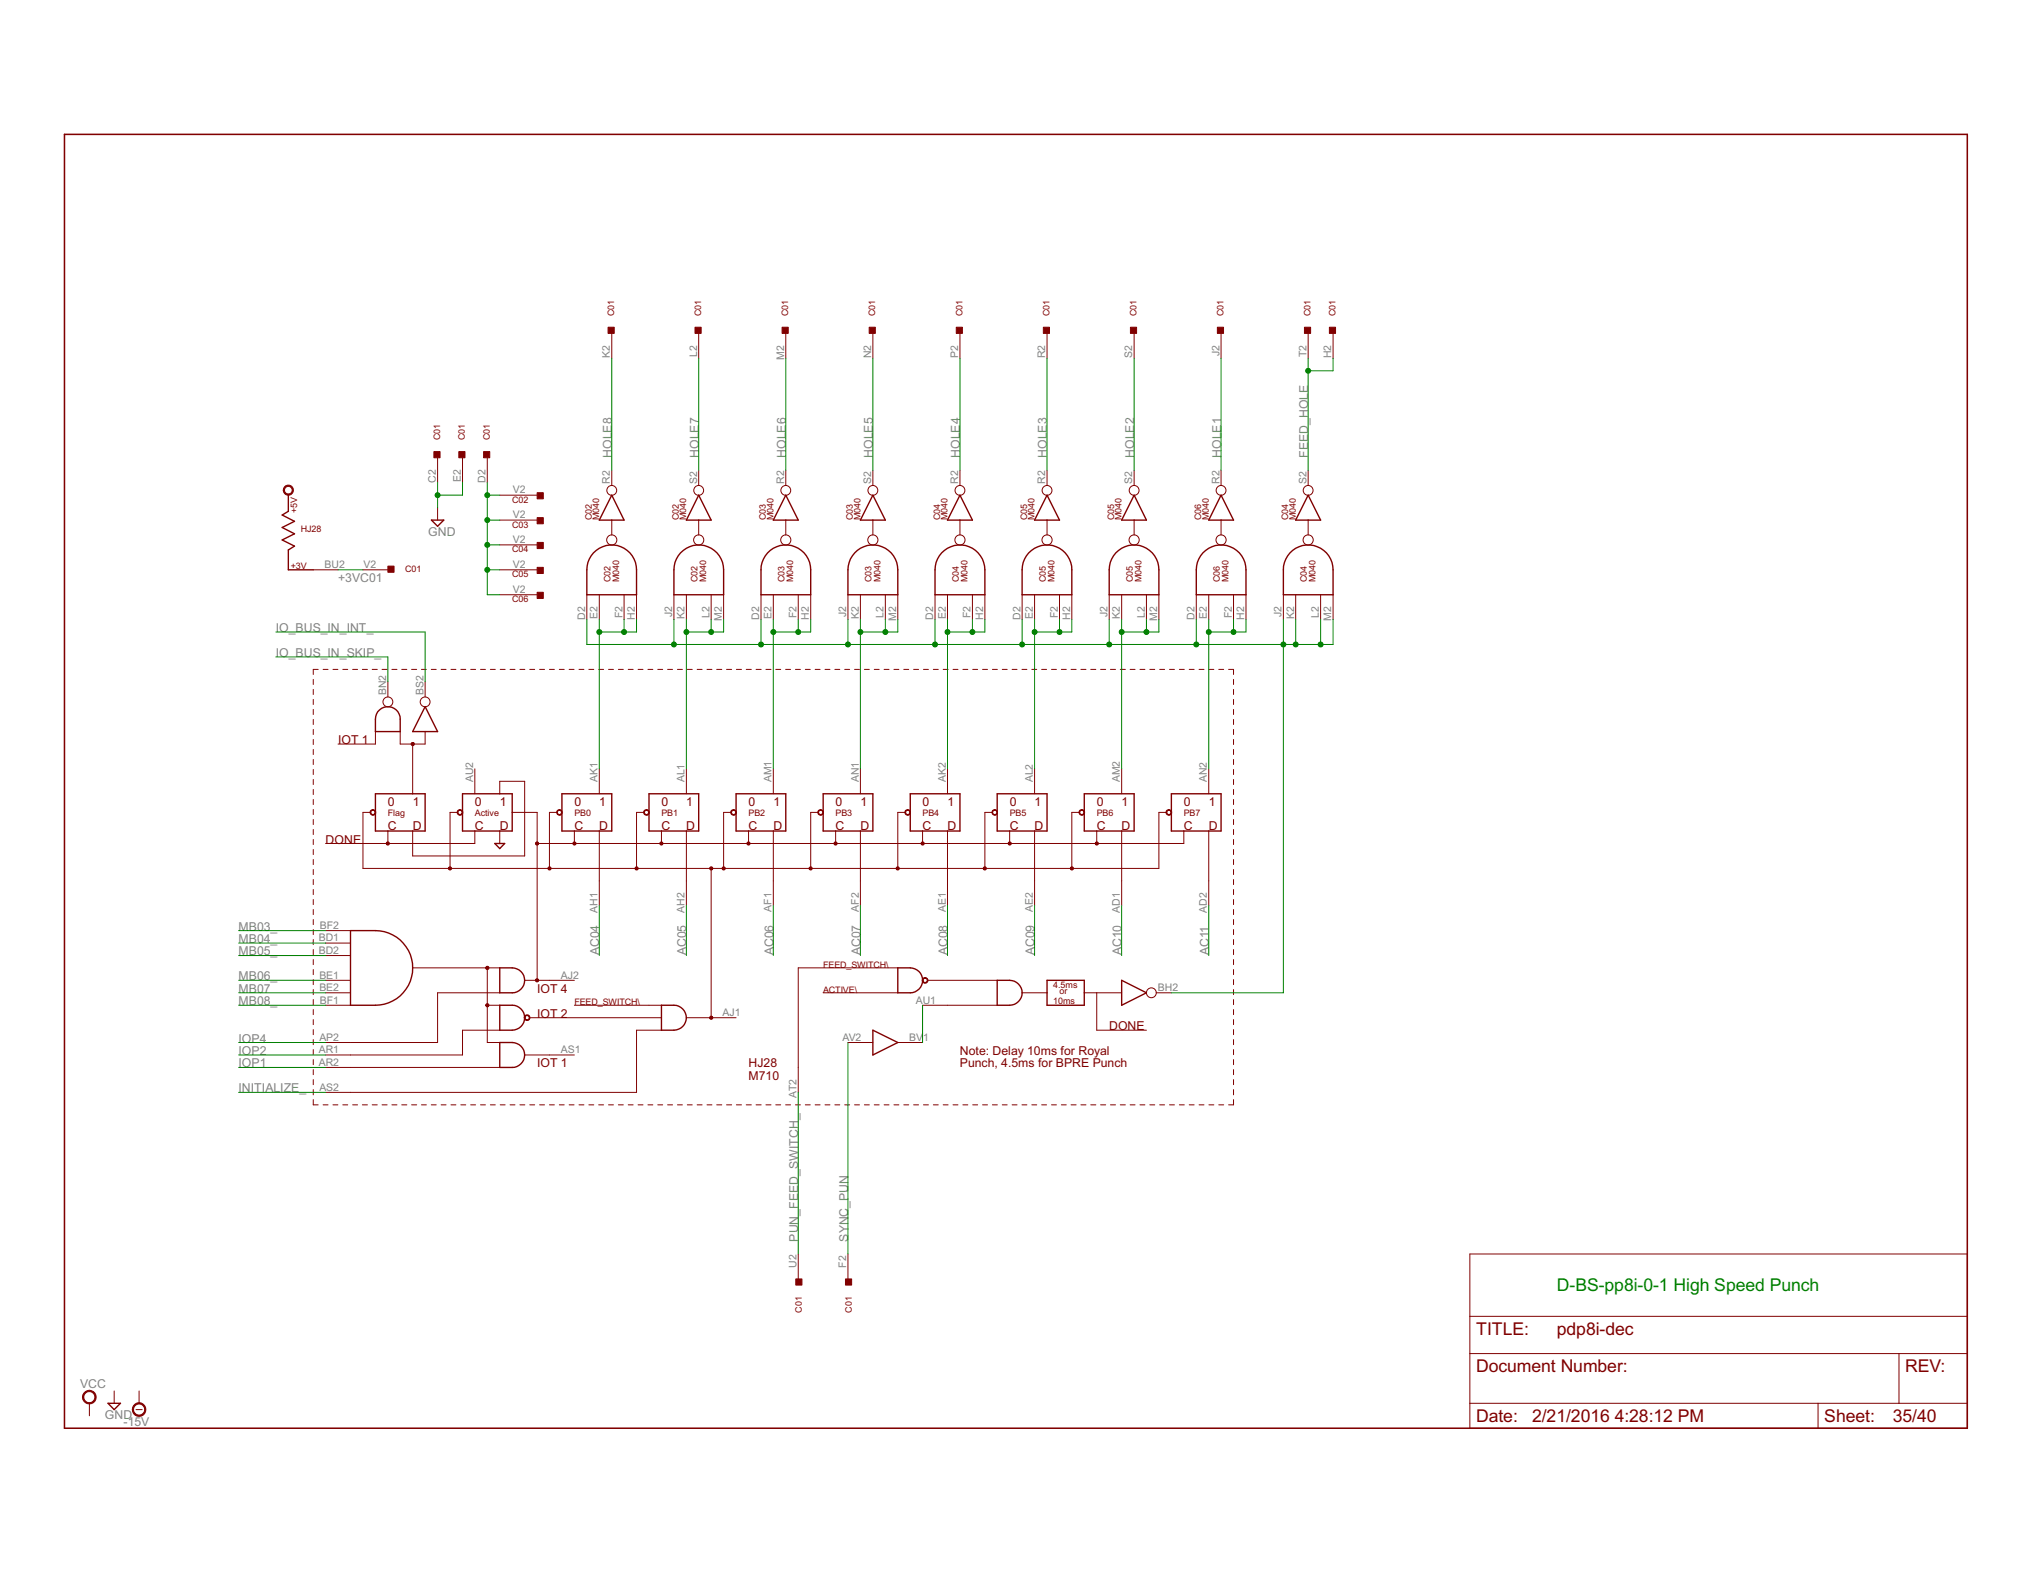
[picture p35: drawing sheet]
<svg xmlns="http://www.w3.org/2000/svg" width="279mm" height="216mm" viewBox="0 0 279 216" stroke-linecap="round" stroke-linejoin="round" font-family="sans-serif">
<defs><g id="words">
<text font-size="2.7" fill="#008000" x="214.2" y="177.6">D-BS-pp8i-0-1 High Speed Punch</text>
<g font-size="2.7" fill="#800000">
<text x="203.1" y="183.6">TITLE:</text>
<text x="214.2" y="183.6">pdp8i-dec</text>
<text x="203.1" y="188.7">Document Number:</text>
<text x="262.1" y="188.7">REV:</text>
<text x="203.1" y="195.6">Date:</text>
<text x="210.8" y="195.6">2/21/2016</text>
<text x="222.1" y="195.6">4:28:12 PM</text>
<text x="251" y="195.6">Sheet:</text>
<text x="260.4" y="195.6">35/40</text>
</g>
<g font-size="1.9" fill="#808080">
<text x="84.2" y="63" transform="rotate(-90 84.2 63)">HOLE8</text>
<text x="96.1" y="63" transform="rotate(-90 96.1 63)">HOLE7</text>
<text x="108.1" y="63" transform="rotate(-90 108.1 63)">HOLE6</text>
<text x="120.1" y="63" transform="rotate(-90 120.1 63)">HOLE5</text>
<text x="132.1" y="63" transform="rotate(-90 132.1 63)">HOLE4</text>
<text x="144" y="63" transform="rotate(-90 144 63)">HOLE3</text>
<text x="156" y="63" transform="rotate(-90 156 63)">HOLE2</text>
<text x="168" y="63" transform="rotate(-90 168 63)">HOLE1</text>
<text x="180" y="63" transform="rotate(-90 180 63)">FEED_HOLE</text>
<text x="58.9" y="73.7">GND</text>
<text x="46.5" y="80.1">+3VC01</text>
<text x="38" y="86.9">IO_BUS_IN_INT_</text>
<text x="38" y="90.3">IO_BUS_IN_SKIP_</text>
<text x="32.8" y="128">MB03_</text>
<text x="32.8" y="131.4">MB05_</text>
<text x="32.8" y="129.7">MB04_</text>
<text x="82.4" y="131.4" transform="rotate(-90 82.4 131.4)">AC04</text>
<text x="94.4" y="131.4" transform="rotate(-90 94.4 131.4)">AC05</text>
<text x="106.4" y="131.4" transform="rotate(-90 106.4 131.4)">AC06</text>
<text x="118.4" y="131.4" transform="rotate(-90 118.4 131.4)">AC07</text>
<text x="130.3" y="131.4" transform="rotate(-90 130.3 131.4)">AC08</text>
<text x="142.3" y="131.4" transform="rotate(-90 142.3 131.4)">AC09</text>
<text x="154.3" y="131.4" transform="rotate(-90 154.3 131.4)">AC10</text>
<text x="166.3" y="131.4" transform="rotate(-90 166.3 131.4)">AC11</text>
<text x="32.8" y="134.8">MB06_</text>
<text x="32.8" y="136.5">MB07</text>
<text x="32.8" y="138.2">MB08_</text>
<text x="32.8" y="143.4">IOP4</text>
<text x="32.8" y="146.8">IOP1</text>
<text x="32.8" y="145.1">IOP2</text>
<text x="32.8" y="150.2">INITIALIZE_</text>
<text x="109.8" y="170.7" transform="rotate(-90 109.8 170.7)">PUN_FEED_SWITCH_</text>
<text x="116.7" y="170.7" transform="rotate(-90 116.7 170.7)">SYNC_PUN</text>
<text x="11" y="190.8">VCC</text>
<text x="14.4" y="195.1">GND</text>
<text x="17" y="196.1">-15V</text>
</g>
<g font-size="1.9" fill="#800000">
<text x="46.5" y="102.3">IOT 1</text>
<text x="53.4" y="110.9">0</text>
<text x="56.8" y="110.9">1</text>
<text x="65.3" y="110.9">0</text>
<text x="68.8" y="110.9">1</text>
<text x="79" y="110.9">0</text>
<text x="82.4" y="110.9">1</text>
<text x="91" y="110.9">0</text>
<text x="94.4" y="110.9">1</text>
<text x="103" y="110.9">0</text>
<text x="106.4" y="110.9">1</text>
<text x="114.9" y="110.9">0</text>
<text x="118.4" y="110.9">1</text>
<text x="126.9" y="110.9">0</text>
<text x="130.3" y="110.9">1</text>
<text x="138.9" y="110.9">0</text>
<text x="142.3" y="110.9">1</text>
<text x="150.9" y="110.9">0</text>
<text x="154.3" y="110.9">1</text>
<text x="162.9" y="110.9">0</text>
<text x="166.3" y="110.9">1</text>
<text x="44.8" y="116">DONE</text>
<text x="53.4" y="114.1">C</text>
<text x="56.8" y="114.1">D</text>
<text x="65.3" y="114.1">C</text>
<text x="68.8" y="114.1">D</text>
<text x="79" y="114.1">C</text>
<text x="82.4" y="114.1">D</text>
<text x="91" y="114.1">C</text>
<text x="94.4" y="114.1">D</text>
<text x="103" y="114.1">C</text>
<text x="106.4" y="114.1">D</text>
<text x="114.9" y="114.1">C</text>
<text x="118.4" y="114.1">D</text>
<text x="126.9" y="114.1">C</text>
<text x="130.3" y="114.1">D</text>
<text x="138.9" y="114.1">C</text>
<text x="142.3" y="114.1">D</text>
<text x="150.9" y="114.1">C</text>
<text x="154.3" y="114.1">D</text>
<text x="162.9" y="114.1">C</text>
<text x="166.3" y="114.1">D</text>
<text x="73.9" y="136.5">IOT 4</text>
<text x="73.9" y="139.9">IOT 2</text>
<text x="152.6" y="141.7">DONE</text>
<text x="73.9" y="146.8">IOT 1</text>
<text x="103" y="146.8">HJ28</text>
<text x="103" y="148.5">M710</text>
<text x="132.1" y="145.1">Note: Delay 10ms for Royal</text>
<text x="132.1" y="146.8">Punch, 4.5ms for BPRE Punch</text>
</g>
<g font-size="1.6" fill="#808080">
<text x="83.9" y="49.2" transform="rotate(-90 83.9 49.2)">K2</text>
<text x="95.9" y="49" transform="rotate(-90 95.9 49)">L2</text>
<text x="107.9" y="49.4" transform="rotate(-90 107.9 49.4)">M2</text>
<text x="119.8" y="49.3" transform="rotate(-90 119.8 49.3)">N2</text>
<text x="131.8" y="49.2" transform="rotate(-90 131.8 49.2)">P2</text>
<text x="143.8" y="49.3" transform="rotate(-90 143.8 49.3)">R2</text>
<text x="155.8" y="49.2" transform="rotate(-90 155.8 49.2)">S2</text>
<text x="167.7" y="49" transform="rotate(-90 167.7 49)">J2</text>
<text x="179.7" y="49.1" transform="rotate(-90 179.7 49.1)">T2</text>
<text x="183.1" y="49.3" transform="rotate(-90 183.1 49.3)">H2</text>
<text x="60" y="66.4" transform="rotate(-90 60 66.4)">C2</text>
<text x="63.4" y="66.3" transform="rotate(-90 63.4 66.3)">E2</text>
<text x="66.8" y="66.4" transform="rotate(-90 66.8 66.4)">D2</text>
<text x="70.6" y="67.9">V2</text>
<text x="70.6" y="71.3">V2</text>
<text x="83.9" y="66.5" transform="rotate(-90 83.9 66.5)">R2</text>
<text x="95.9" y="66.5" transform="rotate(-90 95.9 66.5)">S2</text>
<text x="107.9" y="66.5" transform="rotate(-90 107.9 66.5)">R2</text>
<text x="119.8" y="66.5" transform="rotate(-90 119.8 66.5)">S2</text>
<text x="131.8" y="66.5" transform="rotate(-90 131.8 66.5)">R2</text>
<text x="143.8" y="66.5" transform="rotate(-90 143.8 66.5)">R2</text>
<text x="155.8" y="66.5" transform="rotate(-90 155.8 66.5)">S2</text>
<text x="167.7" y="66.5" transform="rotate(-90 167.7 66.5)">R2</text>
<text x="179.7" y="66.5" transform="rotate(-90 179.7 66.5)">S2</text>
<text x="70.6" y="74.7">V2</text>
<text x="44.7" y="78.1">BU2</text>
<text x="50" y="78.1">V2</text>
<text x="70.6" y="78.1">V2</text>
<text x="70.6" y="81.5">V2</text>
<text x="80.5" y="85.2" transform="rotate(-90 80.5 85.2)">D2</text>
<text x="82.2" y="85.1" transform="rotate(-90 82.2 85.1)">E2</text>
<text x="85.6" y="85" transform="rotate(-90 85.6 85)">F2</text>
<text x="87.3" y="85.2" transform="rotate(-90 87.3 85.2)">H2</text>
<text x="92.5" y="84.9" transform="rotate(-90 92.5 84.9)">J2</text>
<text x="94.2" y="85.1" transform="rotate(-90 94.2 85.1)">K2</text>
<text x="97.6" y="85" transform="rotate(-90 97.6 85)">L2</text>
<text x="99.3" y="85.4" transform="rotate(-90 99.3 85.4)">M2</text>
<text x="104.4" y="85.2" transform="rotate(-90 104.4 85.2)">D2</text>
<text x="106.2" y="85.1" transform="rotate(-90 106.2 85.1)">E2</text>
<text x="109.6" y="85" transform="rotate(-90 109.6 85)">F2</text>
<text x="111.3" y="85.2" transform="rotate(-90 111.3 85.2)">H2</text>
<text x="116.4" y="84.9" transform="rotate(-90 116.4 84.9)">J2</text>
<text x="118.1" y="85.1" transform="rotate(-90 118.1 85.1)">K2</text>
<text x="121.6" y="85" transform="rotate(-90 121.6 85)">L2</text>
<text x="123.3" y="85.4" transform="rotate(-90 123.3 85.4)">M2</text>
<text x="128.4" y="85.2" transform="rotate(-90 128.4 85.2)">D2</text>
<text x="130.1" y="85.1" transform="rotate(-90 130.1 85.1)">E2</text>
<text x="133.5" y="85" transform="rotate(-90 133.5 85)">F2</text>
<text x="135.2" y="85.2" transform="rotate(-90 135.2 85.2)">H2</text>
<text x="140.4" y="85.2" transform="rotate(-90 140.4 85.2)">D2</text>
<text x="142.1" y="85.1" transform="rotate(-90 142.1 85.1)">E2</text>
<text x="145.5" y="85" transform="rotate(-90 145.5 85)">F2</text>
<text x="147.2" y="85.2" transform="rotate(-90 147.2 85.2)">H2</text>
<text x="152.3" y="84.9" transform="rotate(-90 152.3 84.9)">J2</text>
<text x="154.1" y="85.1" transform="rotate(-90 154.1 85.1)">K2</text>
<text x="157.5" y="85" transform="rotate(-90 157.5 85)">L2</text>
<text x="159.2" y="85.4" transform="rotate(-90 159.2 85.4)">M2</text>
<text x="164.3" y="85.2" transform="rotate(-90 164.3 85.2)">D2</text>
<text x="166" y="85.1" transform="rotate(-90 166 85.1)">E2</text>
<text x="169.5" y="85" transform="rotate(-90 169.5 85)">F2</text>
<text x="171.2" y="85.2" transform="rotate(-90 171.2 85.2)">H2</text>
<text x="176.3" y="84.9" transform="rotate(-90 176.3 84.9)">J2</text>
<text x="178" y="85.1" transform="rotate(-90 178 85.1)">K2</text>
<text x="181.4" y="85" transform="rotate(-90 181.4 85)">L2</text>
<text x="183.1" y="85.4" transform="rotate(-90 183.1 85.4)">M2</text>
<text x="53.1" y="95.6" transform="rotate(-90 53.1 95.6)">BN2</text>
<text x="58.2" y="95.6" transform="rotate(-90 58.2 95.6)">BS2</text>
<text x="65.1" y="107.6" transform="rotate(-90 65.1 107.6)">AU2</text>
<text x="82.2" y="107.6" transform="rotate(-90 82.2 107.6)">AK1</text>
<text x="94.2" y="107.6" transform="rotate(-90 94.2 107.6)">AL1</text>
<text x="106.2" y="107.6" transform="rotate(-90 106.2 107.6)">AM1</text>
<text x="118.1" y="107.6" transform="rotate(-90 118.1 107.6)">AN1</text>
<text x="130.1" y="107.6" transform="rotate(-90 130.1 107.6)">AK2</text>
<text x="142.1" y="107.6" transform="rotate(-90 142.1 107.6)">AL2</text>
<text x="154.1" y="107.6" transform="rotate(-90 154.1 107.6)">AM2</text>
<text x="166" y="107.6" transform="rotate(-90 166 107.6)">AN2</text>
<text x="82.2" y="125.5" transform="rotate(-90 82.2 125.5)">AH1</text>
<text x="94.2" y="125.5" transform="rotate(-90 94.2 125.5)">AH2</text>
<text x="106.2" y="125.3" transform="rotate(-90 106.2 125.3)">AF1</text>
<text x="118.1" y="125.3" transform="rotate(-90 118.1 125.3)">AF2</text>
<text x="130.1" y="125.4" transform="rotate(-90 130.1 125.4)">AE1</text>
<text x="142.1" y="125.4" transform="rotate(-90 142.1 125.4)">AE2</text>
<text x="154.1" y="125.5" transform="rotate(-90 154.1 125.5)">AD1</text>
<text x="166" y="125.5" transform="rotate(-90 166 125.5)">AD2</text>
<text x="43.9" y="129.4">BD1</text>
<text x="43.9" y="131.2">BD2</text>
<text x="44" y="127.7">BF2</text>
<text x="43.9" y="134.6">BE1</text>
<text x="43.9" y="136.3">BE2</text>
<text x="44" y="138">BF1</text>
<text x="77.2" y="134.6">AJ2</text>
<text x="126" y="138">AU1</text>
<text x="159.3" y="136.3">BH2</text>
<text x="43.9" y="143.1">AP2</text>
<text x="99.4" y="139.7">AJ1</text>
<text x="115.9" y="143.1">AV2</text>
<text x="125.1" y="143.1">BV</text>
<text x="127" y="143.1">1</text>
<text x="43.9" y="144.8">AR1</text>
<text x="43.9" y="146.6">AR2</text>
<text x="43.9" y="150">AS2</text>
<text x="77.2" y="144.8">AS1</text>
<text x="109.6" y="150.9" transform="rotate(-90 109.6 150.9)">AT2</text>
<text x="109.6" y="174.3" transform="rotate(-90 109.6 174.3)">U2</text>
<text x="116.4" y="174.3" transform="rotate(-90 116.4 174.3)">F2</text>
</g>
<g font-size="1.4" fill="#800000">
<text x="84.5" y="43.5" transform="rotate(-90 84.5 43.5)">C01</text>
<text x="96.5" y="43.5" transform="rotate(-90 96.5 43.5)">C01</text>
<text x="108.4" y="43.5" transform="rotate(-90 108.4 43.5)">C01</text>
<text x="120.4" y="43.5" transform="rotate(-90 120.4 43.5)">C01</text>
<text x="132.4" y="43.5" transform="rotate(-90 132.4 43.5)">C01</text>
<text x="144.4" y="43.5" transform="rotate(-90 144.4 43.5)">C01</text>
<text x="156.3" y="43.5" transform="rotate(-90 156.3 43.5)">C01</text>
<text x="168.3" y="43.5" transform="rotate(-90 168.3 43.5)">C01</text>
<text x="180.3" y="43.5" transform="rotate(-90 180.3 43.5)">C01</text>
<text x="183.7" y="43.5" transform="rotate(-90 183.7 43.5)">C01</text>
<text x="60.5" y="60.6" transform="rotate(-90 60.5 60.6)">C01</text>
<text x="64" y="60.6" transform="rotate(-90 64 60.6)">C01</text>
<text x="67.4" y="60.6" transform="rotate(-90 67.4 60.6)">C01</text>
<text x="40.9" y="70.5" transform="rotate(-90 40.9 70.5)">+5V</text>
<text x="70.5" y="69.1">C02</text>
<text x="81.4" y="71.5" transform="rotate(-90 81.4 71.5)">C02</text>
<text x="82.4" y="71.5" transform="rotate(-90 82.4 71.5)">M040</text>
<text x="93.4" y="71.5" transform="rotate(-90 93.4 71.5)">C02</text>
<text x="94.4" y="71.5" transform="rotate(-90 94.4 71.5)">M040</text>
<text x="105.4" y="71.5" transform="rotate(-90 105.4 71.5)">C03</text>
<text x="106.4" y="71.5" transform="rotate(-90 106.4 71.5)">M040</text>
<text x="117.3" y="71.5" transform="rotate(-90 117.3 71.5)">C03</text>
<text x="118.4" y="71.5" transform="rotate(-90 118.4 71.5)">M040</text>
<text x="129.3" y="71.5" transform="rotate(-90 129.3 71.5)">C04</text>
<text x="130.3" y="71.5" transform="rotate(-90 130.3 71.5)">M040</text>
<text x="141.3" y="71.5" transform="rotate(-90 141.3 71.5)">C05</text>
<text x="142.3" y="71.5" transform="rotate(-90 142.3 71.5)">M040</text>
<text x="153.3" y="71.5" transform="rotate(-90 153.3 71.5)">C05</text>
<text x="154.3" y="71.5" transform="rotate(-90 154.3 71.5)">M040</text>
<text x="165.2" y="71.5" transform="rotate(-90 165.2 71.5)">C06</text>
<text x="166.3" y="71.5" transform="rotate(-90 166.3 71.5)">M040</text>
<text x="177.2" y="71.5" transform="rotate(-90 177.2 71.5)">C04</text>
<text x="178.3" y="71.5" transform="rotate(-90 178.3 71.5)">M040</text>
<text x="41.4" y="73.2">HJ28</text>
<text x="70.5" y="72.5">C03</text>
<text x="70.5" y="76">C04</text>
<text x="40" y="78.2">+3V</text>
<text x="55.8" y="78.7">C01</text>
<text x="70.5" y="79.4">C05</text>
<text x="70.5" y="82.8">C06</text>
<text x="84" y="80.1" transform="rotate(-90 84 80.1)">C02</text>
<text x="85.2" y="80.1" transform="rotate(-90 85.2 80.1)">M040</text>
<text x="96" y="80.1" transform="rotate(-90 96 80.1)">C02</text>
<text x="97.2" y="80.1" transform="rotate(-90 97.2 80.1)">M040</text>
<text x="107.9" y="80.1" transform="rotate(-90 107.9 80.1)">C03</text>
<text x="109.1" y="80.1" transform="rotate(-90 109.1 80.1)">M040</text>
<text x="119.9" y="80.1" transform="rotate(-90 119.9 80.1)">C03</text>
<text x="121.1" y="80.1" transform="rotate(-90 121.1 80.1)">M040</text>
<text x="131.9" y="80.1" transform="rotate(-90 131.9 80.1)">C04</text>
<text x="133.1" y="80.1" transform="rotate(-90 133.1 80.1)">M040</text>
<text x="143.9" y="80.1" transform="rotate(-90 143.9 80.1)">C05</text>
<text x="145.1" y="80.1" transform="rotate(-90 145.1 80.1)">M040</text>
<text x="155.8" y="80.1" transform="rotate(-90 155.8 80.1)">C05</text>
<text x="157" y="80.1" transform="rotate(-90 157 80.1)">M040</text>
<text x="167.8" y="80.1" transform="rotate(-90 167.8 80.1)">C06</text>
<text x="169" y="80.1" transform="rotate(-90 169 80.1)">M040</text>
<text x="179.8" y="80.1" transform="rotate(-90 179.8 80.1)">C04</text>
<text x="181" y="80.1" transform="rotate(-90 181 80.1)">M040</text>
<text x="53.4" y="112.2">Flag</text>
<text x="65.3" y="112.2">Active</text>
<text x="79" y="112.2">PB0</text>
<text x="91" y="112.2">PB1</text>
<text x="103" y="112.2">PB2</text>
<text x="114.9" y="112.2">PB3</text>
<text x="126.9" y="112.2">PB4</text>
<text x="138.9" y="112.2">PB5</text>
<text x="150.9" y="112.2">PB6</text>
<text x="162.9" y="112.2">PB7</text>
<text x="113.2" y="133.1">FEED_SWITCH\</text>
<text x="113.2" y="136.5">ACTIVE\</text>
<text x="144.9" y="135.8">4.5ms</text>
<text x="145.7" y="136.7">or</text>
<text x="79" y="138.2">FEED_SWITCH\</text>
<text x="144.9" y="138.1">10ms</text>
<text x="110.3" y="180.5" transform="rotate(-90 110.3 180.5)">C01</text>
<text x="117.2" y="180.5" transform="rotate(-90 117.2 180.5)">C01</text>
</g>
</g></defs>
<path d="M8.9 18.5h261.7v177.9h-261.7z" fill="none" stroke="#800000" stroke-width=".21"/>
<g fill="none" stroke="#800000" stroke-width=".14">
<path d="M84.2 45.8v3.5M96.1 45.8v3.5M108.1 45.8v3.5M120.1 45.8v3.5M132.1 45.8v3.5M144 45.8v3.5M156 45.8v3.5M168 45.8v3.5M180 45.8v3.5M183.4 45.8v3.5M43.1 78.4h3.4M49.9 78.4h3.5"/>
<path d="M60.2 63v3.4M60.2 69.8v1.7M63.6 63v3.4M67 63v3.4M68.7 78.4h5.2M68.7 68.1h5.2M68.7 71.5h5.2M68.7 74.9h5.2M84.2 64.7v2.1M84.2 71.5v2.1M96.1 64.7v2.1M96.1 71.5v2.1"/>
<path d="M108.1 64.7v2.1M108.1 71.5v2.1M120.1 64.7v2.1M120.1 71.5v2.1M132.1 64.7v2.1M132.1 71.5v2.1M144 64.7v2.1M144 71.5v2.1M156 64.7v2.1M156 71.5v2.1M168 64.7v2.1M168 71.5v2.1"/>
<path d="M180 64.7v2.1M180 71.5v2.1M43.1 93.4v.7M43.1 94.8v.7M43.1 96.2v.7M43.1 97.6v.7M43.1 98.9v.7M43.8 92.1h-.7v.7M44.4 92.1h.7M45.8 92.1h.7M47.2 92.1h.6M48.5 92.1h.7"/>
<path d="M49.8 92.1h.7M51.2 92.1h.7M52.6 92.1h.7M53.4 93.7v2.1M53.9 92.1h.7M55.3 92.1h.7M56.6 92.1h.7M58 92.1h.7M58.5 93.7v2.1M59.3 92.1h.7M60.7 92.1h.7M62 92.1h.7"/>
<path d="M63.4 92.1h.7M64.7 92.1h.7M66.1 92.1h.7M67.5 92.1h.6M68.7 81.8h5.2M68.8 92.1h.7M70.2 92.1h.6M71.5 92.1h.7M72.9 92.1h.7M74.2 92.1h.7M75.6 92.1h.7M76.9 92.1h.7"/>
<path d="M78.3 92.1h.7M79.7 92.1h.6M80.7 81.8v3.4M81 92.1h.7M82.4 92.1h.6M82.4 81.8v3.4M83.7 92.1h.7M85.1 92.1h.6M85.9 81.8v3.4M86.4 92.1h.7M87.6 81.8v3.4M87.8 92.1h.7"/>
<path d="M89.1 92.1h.7M90.5 92.1h.7M91.8 92.1h.7M92.7 81.8v3.4M93.2 92.1h.7M94.4 81.8v3.4M94.6 92.1h.6M95.9 92.1h.7M97.3 92.1h.6M97.8 81.8v3.4M98.6 92.1h.7M99.5 81.8v3.4"/>
<path d="M99.9 92.1h.7M101.3 92.1h.7M102.7 92.1h.7M104 92.1h.7M104.7 81.8v3.4M105.4 92.1h.7M106.4 81.8v3.4M106.7 92.1h.7M108.1 92.1h.7M109.4 92.1h.7M109.8 81.8v3.4M110.8 92.1h.7"/>
<path d="M111.5 81.8v3.4M112.1 92.1h.7M113.5 92.1h.7M114.9 92.1h.6M116.2 92.1h.7M116.6 81.8v3.4M117.6 92.1h.6M118.4 81.8v3.4M118.9 92.1h.7M120.3 92.1h.6M121.6 92.1h.7M121.8 81.8v3.4"/>
<path d="M123 92.1h.7M123.5 81.8v3.4M124.3 92.1h.7M125.7 92.1h.7M127 92.1h.7M128.4 92.1h.7M128.6 81.8v3.4M129.8 92.1h.6M130.3 81.8v3.4M131.1 92.1h.7M132.5 92.1h.6M133.8 81.8v3.4"/>
<path d="M133.8 92.1h.7M135.2 92.1h.6M135.5 81.8v3.4M136.5 92.1h.7M137.9 92.1h.7M139.2 92.1h.7M140.6 92.1h.7M140.6 81.8v3.4M141.9 92.1h.7M142.3 81.8v3.4M143.3 92.1h.7M144.7 92.1h.6"/>
<path d="M145.8 81.8v3.4M146 92.1h.7M147.3 92.1h.7M147.4 81.8v3.4M148.7 92.1h.7M150.1 92.1h.6M151.4 92.1h.7M152.6 81.8v3.4M152.8 92.1h.7M154.1 92.1h.7M154.3 81.8v3.4M155.5 92.1h.6"/>
<path d="M156.8 92.1h.7M157.7 81.8v3.4M158.2 92.1h.7M159.4 81.8v3.4M159.5 92.1h.7M160.9 92.1h.7M162.2 92.1h.7M163.6 92.1h.7M164.6 81.8v3.4M165 92.1h.6M166.3 81.8v3.4M166.3 92.1h.7"/>
<path d="M167.7 92.1h.6M169 92.1h.7v.7M169.7 81.8v3.4M169.7 93.4v.7M169.7 94.8v.7M169.7 96.2v.7M169.7 97.6v.7M169.7 98.9v.7M171.4 81.8v3.4M176.6 81.8v3.4M178.2 81.8v3.4M181.7 81.8v3.4"/>
<path d="M183.4 81.8v3.4M43.1 100.3v.7M43.1 101.7v.7M43.1 103.1v.7M43.1 104.4v.7M43.1 105.8v.7M43.1 107.2v.7M43.1 108.6v.7M43.1 109.9v.7M43.1 111.3v.7M43.1 112.7v.7M43.1 114.1v.7"/>
<path d="M43.1 115.4v.7M43.1 116.8v.7M43.1 118.2v.7M43.1 119.6v.7M50.9 111.7h-1v7.7h109.5v-7.7h1.1M51.6 100.6v1.7h-5.1M53.4 114.3v1.7M55.1 100.6v1.7h3.4v-1.7M56.8 102.3v6.9M62.9 111.7h-1v7.7M65.3 114.3v1.7h-20.5M65.3 105.7v3.5"/>
<path d="M68.7 109.2v-1.8h3.5v10.3h-15.4v-3.4M68.7 114.3v1.7M70.5 111.7h3.4v23.1M76.6 111.7h-1v7.7M79 114.3v1.7M82.4 105.7v3.5M82.4 114.3v10.2M88.6 111.7h-1v7.7M91 114.3v1.7M94.4 105.7v3.5M94.4 114.3v10.2M97.8 119.4v20.6"/>
<path d="M100.6 111.7h-1.1v7.7M103 114.3v1.7M106.4 105.7v3.5M106.4 114.3v10.2M112.5 111.7h-1v7.7M115 114.3v1.7M118.4 105.7v3.5M118.4 114.3v10.2M124.5 111.7h-1v7.7M126.9 114.3v1.7M130.3 105.7v3.5M130.3 114.3v10.2"/>
<path d="M136.5 111.7h-1v7.7M138.9 114.3v1.7M142.3 105.7v3.5M142.3 114.3v10.2M148.5 111.7h-1.1v7.7M150.9 114.3v1.7M154.3 105.7v3.5M154.3 114.3v10.2M162.9 114.3v1.7h-89M166.3 105.7v3.5M166.3 114.3v10.2M169.7 100.3v.7"/>
<path d="M169.7 101.7v.7M169.7 103.1v.7M169.7 104.4v.7M169.7 105.8v.7M169.7 107.2v.7M169.7 108.6v.7M169.7 109.9v.7M169.7 111.3v.7M169.7 112.7v.7M169.7 114.1v.7M169.7 115.4v.7M169.7 116.8v.7"/>
<path d="M169.7 118.2v.7M169.7 119.6v.7M43.1 120.9v.7M43.1 122.3v.7M43.1 123.7v.7M43.1 125.1v.7M43.1 126.4v.7M43.1 127.8v.7M43.1 129.2v.7M43.1 130.6v.7M43.1 132v.7M43.1 133.3v.7"/>
<path d="M43.1 134.7v.7M43.1 136.1v.7M43.1 137.5v.7M43.1 138.8v.7M44.8 138.2h3.4M44.8 136.5h3.4M44.8 134.8h3.4M44.8 128h3.4M44.8 129.7h3.4M44.8 131.4h3.4M56.8 133.1h11.9M67 133.1v10.3h1.7"/>
<path d="M67 138.2h1.7M68.7 136.5h-8.5v6.9h-15.4M72.2 134.8h6.8M72.9 140h18.1M79 138.2h12M94.4 140h6.9M113.2 136.5h10.3M123.5 133.1h-13.7v17.1M126.9 138.2h10.3M127.6 134.8h9.6M140.6 136.5h3.4M149.2 136.5h5.1"/>
<path d="M150.9 136.5v5.2h6.8M159 136.5h2.1M169.7 120.9v.7M169.7 122.3v.7M169.7 123.7v.7M169.7 125.1v.7M169.7 126.4v.7M169.7 127.8v.7M169.7 129.2v.7M169.7 130.6v.7M169.7 132v.7M169.7 133.3v.7"/>
<path d="M169.7 134.7v.7M169.7 136.1v.7M169.7 137.5v.7M169.7 138.8v.7M43.1 140.2v.7M43.1 141.6v.7M43.1 143v.7M43.1 144.3v.7M43.1 145.7v.7M43.1 147.1v.7M43.1 148.5v.7M43.1 149.8v.8"/>
<path d="M43.1 151.2v.7h.7M44.4 151.9h.7M44.8 146.8h23.9M45.8 151.9h.7M47.2 151.9h.6M48.5 151.9h.7M49.8 151.9h.7M51.2 151.9h.7M52.6 151.9h.7M53.9 151.9h.7M55.3 151.9h.7M56.6 151.9h.7"/>
<path d="M58 151.9h.7M59.3 151.9h.7M60.7 151.9h.7M62 151.9h.7M63.4 151.9h.7M64.7 151.9h.7M66.1 151.9h.7M67.5 151.9h.6M68.7 141.7h-5.1v3.4h-18.8M68.8 151.9h.7M70.2 151.9h.6M71.5 151.9h.7"/>
<path d="M72.2 145.1h6.8M72.9 151.9h.7M74.2 151.9h.7M75.6 151.9h.7M76.9 151.9h.7M78.3 151.9h.7M79.7 151.9h.6M81 151.9h.7M82.4 151.9h.6M83.7 151.9h.7M85.1 151.9h.6M86.4 151.9h.7"/>
<path d="M87.8 151.9h.7M89.1 151.9h.7M90.5 151.9h.7M91 141.7h-3.4v8.5h-42.8M91.8 151.9h.7M93.2 151.9h.7M94.6 151.9h.6M95.9 151.9h.7M97.3 151.9h.6M98.6 151.9h.7M99.9 151.9h.7M101.3 151.9h.7"/>
<path d="M102.7 151.9h.7M104 151.9h.7M105.4 151.9h.7M106.7 151.9h.7M108.1 151.9h.7M109.4 151.9h.7M110.8 151.9h.7M112.1 151.9h.7M113.5 151.9h.7M114.9 151.9h.6M116.2 151.9h.7M116.6 143.4h3.5"/>
<path d="M117.6 151.9h.6M118.9 151.9h.7M120.3 151.9h.6M121.6 151.9h.7M123 151.9h.7M123.5 143.4h3.4M124.3 151.9h.7M125.7 151.9h.7M127 151.9h.7M128.4 151.9h.7M129.8 151.9h.6M131.1 151.9h.7"/>
<path d="M132.5 151.9h.6M133.8 151.9h.7M135.2 151.9h.6M136.5 151.9h.7M137.9 151.9h.7M139.2 151.9h.7M140.6 151.9h.7M141.9 151.9h.7M143.3 151.9h.7M144.7 151.9h.6M146 151.9h.7M147.3 151.9h.7"/>
<path d="M148.7 151.9h.7M150.1 151.9h.6M151.4 151.9h.7M152.8 151.9h.7M154.1 151.9h.7M155.5 151.9h.6M156.8 151.9h.7M158.2 151.9h.7M159.5 151.9h.7M160.9 151.9h.7M162.2 151.9h.7M163.6 151.9h.7"/>
<path d="M165 151.9h.6M166.3 151.9h.7M167.7 151.9h.6M169.7 140.2v.7M169.7 141.6v.7M169.7 143v.7M169.7 144.3v.7M169.7 145.7v.7M169.7 147.1v.7M169.7 148.5v.7M169.7 149.8v.8M169.7 151.2v.7h-.7"/>
<path d="M109.8 172.4v3.5M116.6 172.4v3.5M202.2 172.4h68.4v24h-68.4zM12.3 193v1.7M15.7 191.3v1.7M18.7 193.8h.9M19.1 191.3v1.7M202.2 186.1h68.4M202.2 193h68.4M202.2 181h68.4M250.1 193v3.4M261.2 186.1v6.9"/>
<circle cx="84.2" cy="74.3" r=".7"/>
<circle cx="84.2" cy="67.4" r=".68"/>
<circle cx="96.1" cy="74.3" r=".7"/>
<circle cx="96.1" cy="67.4" r=".68"/>
<circle cx="108.1" cy="74.3" r=".7"/>
<circle cx="108.1" cy="67.4" r=".68"/>
<circle cx="120.1" cy="74.3" r=".7"/>
<circle cx="120.1" cy="67.4" r=".68"/>
<circle cx="132.1" cy="74.3" r=".7"/>
<circle cx="132.1" cy="67.4" r=".68"/>
<circle cx="144" cy="74.3" r=".7"/>
<circle cx="144" cy="67.4" r=".68"/>
<circle cx="156" cy="74.3" r=".7"/>
<circle cx="156" cy="67.4" r=".68"/>
<circle cx="168" cy="74.3" r=".7"/>
<circle cx="168" cy="67.4" r=".68"/>
<circle cx="180" cy="74.3" r=".7"/>
<circle cx="180" cy="67.4" r=".68"/>
<circle cx="53.4" cy="96.5" r=".68"/>
<circle cx="58.5" cy="96.5" r=".68"/>
<circle cx="158.4" cy="136.5" r=".68"/>
</g>
<g fill="#800000" stroke="#800000" stroke-width=".14">
<path d="M11.7 191.4a.94 .94 0 0 1 1.5 .4 .94 .94 0 0 1-.7 1.3 .94 .94 0 0 1-1.2-1h.2a.77 .77 0 0 1 1.1-.7 .77 .77 0 0 1 .2 1.3 .77 .77 0 0 1-1.2-.3l-.1-.3h-.2l.1-.3z" fill-rule="evenodd"/>
<path d="M73.7 134.7l.3-.1 .1 .2v.1l-.3 .1-.1-.2 .2-.1 .1 .1-.1 .1-.2-.1z" fill-rule="evenodd"/>
<path d="M73.8 134.7h.2v.2h-.2l-.1-.1h.2h-.2z" fill-rule="evenodd"/>
<path d="M66.9 133l.2-.1 .2 .2-.1 .1h-.3l-.1-.1 .2-.1 .2 .1-.2 .1-.2-.1z" fill-rule="evenodd"/>
<path d="M67 133h.1v.2h-.1l-.1-.1h.2h-.2z" fill-rule="evenodd"/>
<path d="M66.9 138.1l.2-.1 .2 .2-.1 .2-.2 .1-.2-.3 .2-.1 .2 .1-.2 .1-.2-.1z" fill-rule="evenodd"/>
<path d="M67 138.1h.1v.2h-.1l-.1-.1h.2h-.2z" fill-rule="evenodd"/>
<path d="M63.1 111.4a.4 .4 0 0 1 .5 .2 .4 .4 0 0 1-.2 .5 .4 .4 0 0 1-.5-.4h.1a.29 .29 0 0 1 .4-.2 .29 .29 0 0 1 .1 .5 .29 .29 0 0 1-.5-.1v-.2h-.1z" fill-rule="evenodd"/>
<path d="M50.9 111.5a.4 .4 0 0 1 .7-.1 .4 .4 0 0 1-.1 .7 .4 .4 0 0 1-.6-.4h.1a.29 .29 0 0 1 .4-.2 .29 .29 0 0 1 .1 .5 .29 .29 0 0 1-.5-.1v-.2h-.1z" fill-rule="evenodd"/>
<path d="M76.6 111.5a.39 .39 0 0 1 .7-.1 .39 .39 0 0 1-.2 .7 .39 .39 0 0 1-.5-.4h.1a.29 .29 0 0 1 .3-.3 .29 .29 0 0 1 .2 .5 .29 .29 0 0 1-.5 0l-.1-.2z" fill-rule="evenodd"/>
<path d="M88.6 111.5a.4 .4 0 0 1 .6-.1 .4 .4 0 0 1-.1 .7 .4 .4 0 0 1-.6-.4h.1a.29 .29 0 0 1 .4-.3 .29 .29 0 0 1 .2 .5 .29 .29 0 0 1-.5 0l-.1-.2h-.1z" fill-rule="evenodd"/>
<path d="M100.6 111.5a.4 .4 0 0 1 .6-.1 .4 .4 0 0 1-.1 .7 .4 .4 0 0 1-.6-.4h.1a.29 .29 0 0 1 .4-.3 .29 .29 0 0 1 .1 .5 .29 .29 0 0 1-.4 0l-.1-.2h-.1z" fill-rule="evenodd"/>
<path d="M112.7 111.4a.4 .4 0 0 1 .6 .2 .4 .4 0 0 1-.3 .5 .4 .4 0 0 1-.5-.4h.1a.29 .29 0 0 1 .4-.2 .29 .29 0 0 1 .1 .5 .29 .29 0 0 1-.5-.1v-.2h-.1z" fill-rule="evenodd"/>
<path d="M124.5 111.5a.39 .39 0 0 1 .7-.1 .39 .39 0 0 1-.2 .7 .39 .39 0 0 1-.5-.4h.1a.29 .29 0 0 1 .4-.2 .29 .29 0 0 1 .1 .5 .29 .29 0 0 1-.5-.1v-.2h-.1z" fill-rule="evenodd"/>
<path d="M136.5 111.5a.39 .39 0 0 1 .6-.1 .39 .39 0 0 1-.1 .7 .39 .39 0 0 1-.5-.4 .3 .3 0 0 1 .4-.3 .3 .3 0 0 1 .2 .5 .3 .3 0 0 1-.5 0l-.1-.2z" fill-rule="evenodd"/>
<path d="M148.6 111.4a.4 .4 0 0 1 .6 .2 .4 .4 0 0 1-.3 .5 .4 .4 0 0 1-.5-.4h.1a.29 .29 0 0 1 .4-.3 .29 .29 0 0 1 .1 .5 .29 .29 0 0 1-.4 0l-.1-.2h-.1z" fill-rule="evenodd"/>
<path d="M160.4 111.5a.4 .4 0 0 1 .7-.1 .4 .4 0 0 1-.1 .7 .4 .4 0 0 1-.6-.4h.1a.29 .29 0 0 1 .4-.3 .29 .29 0 0 1 .1 .5 .29 .29 0 0 1-.5 0v-.2h-.1z" fill-rule="evenodd"/>
<path d="M61.7 119.3l.3-.1 .1 .2v.1l-.1 .1-.3-.1v-.1l.2-.1 .1 .1-.1 .1-.2-.1z" fill-rule="evenodd"/>
<path d="M61.8 119.3h.2v.2h-.2v-.1h.1h-.1z" fill-rule="evenodd"/>
<path d="M75.4 119.3l.3-.1 .1 .2v.1l-.3 .1-.1-.2 .2-.1 .1 .1-.1 .1-.2-.1z" fill-rule="evenodd"/>
<path d="M75.5 119.3h.2v.2h-.2v-.1h.1h-.1z" fill-rule="evenodd"/>
<path d="M87.4 119.3l.3-.1 .1 .2v.1l-.3 .1-.1-.2 .1-.1 .2 .1-.2 .1-.1-.1z" fill-rule="evenodd"/>
<path d="M87.5 119.3h.2v.2h-.2l-.1-.1h.2h-.2z" fill-rule="evenodd"/>
<path d="M99.4 119.3l.1-.1 .2 .1v.2l-.2 .1-.2-.2 .2-.1 .2 .1-.2 .1-.2-.1z" fill-rule="evenodd"/>
<path d="M99.5 119.3h.2v.2h-.2l-.1-.1h.2h-.2z" fill-rule="evenodd"/>
<path d="M111.3 119.3l.3-.1 .1 .2v.1l-.1 .1-.3-.1v-.1l.2-.1 .2 .1-.2 .1-.2-.1z" fill-rule="evenodd"/>
<path d="M111.4 119.3h.2v.2h-.2v-.1h.2h-.2z" fill-rule="evenodd"/>
<path d="M123.3 119.3l.3-.1 .1 .2v.1l-.3 .1-.1-.2 .2-.1 .1 .1-.1 .1-.2-.1z" fill-rule="evenodd"/>
<path d="M123.4 119.3h.2v.2h-.2v-.1h.1h-.1z" fill-rule="evenodd"/>
<path d="M135.3 119.3l.3-.1 .1 .2v.1l-.3 .1-.1-.2 .1-.1 .2 .1-.2 .1-.1-.1z" fill-rule="evenodd"/>
<path d="M135.4 119.3h.2v.2h-.2l-.1-.1h.2h-.2z" fill-rule="evenodd"/>
<path d="M147.3 119.3l.2-.1 .2 .2-.1 .1-.2 .1-.2-.2 .2-.1 .2 .1-.2 .1-.2-.1z" fill-rule="evenodd"/>
<path d="M147.4 119.3h.2v.2h-.2l-.1-.1h.2h-.2z" fill-rule="evenodd"/>
<path d="M56.6 102.2h.4v.2l-.3 .1-.1-.2 .1-.1h.2v.2h-.2l-.1-.1z" fill-rule="evenodd"/>
<path d="M56.7 102.2h.2v.2h-.2l-.1-.1h.2h-.2z" fill-rule="evenodd"/>
<path d="M72.3 139.6a.4 .4 0 0 1 .6 .2 .4 .4 0 0 1-.3 .5 .4 .4 0 0 1-.5-.3h.1a.29 .29 0 0 1 .4-.3 .29 .29 0 0 1 .1 .4 .29 .29 0 0 1-.4 0l-.1-.1h-.1z" fill-rule="evenodd"/>
<path d="M97.7 119.3l.2-.1 .2 .2-.1 .1-.2 .1-.2-.2 .2-.1 .2 .1-.2 .1-.2-.1z" fill-rule="evenodd"/>
<path d="M97.7 119.3h.2v.2h-.2v-.1h.2h-.2z" fill-rule="evenodd"/>
<path d="M97.7 139.8l.2-.1 .2 .3-.1 .1-.2 .1-.2-.2 .2-.2 .1 .1v.1l-.1 .1-.2-.1z" fill-rule="evenodd"/>
<path d="M97.7 139.8h.2v.2h-.2h.2h-.2z" fill-rule="evenodd"/>
<path d="M73.7 115.9l.3-.1 .1 .2v.1l-.3 .1-.1-.2 .2-.1 .1 .1-.1 .1-.2-.1z" fill-rule="evenodd"/>
<path d="M73.8 115.9h.2v.2h-.2l-.1-.1h.2h-.2z" fill-rule="evenodd"/>
<path d="M78.8 115.9l.2-.1 .2 .1v.2l-.2 .1-.2-.2 .2-.1 .1 .1-.1 .1-.2-.1z" fill-rule="evenodd"/>
<path d="M78.9 115.9h.2v.2h-.2v-.1h.2h-.2z" fill-rule="evenodd"/>
<path d="M90.8 115.9l.3-.1 .1 .2v.1l-.1 .1-.3-.1v-.1l.2-.1 .1 .1-.1 .1-.2-.1z" fill-rule="evenodd"/>
<path d="M90.9 115.9h.2v.2h-.2l-.1-.1h.2h-.2z" fill-rule="evenodd"/>
<path d="M102.8 115.9l.2-.1 .2 .2-.1 .1-.1 .1-.2-.1-.1-.1 .2-.1 .2 .1-.2 .1-.2-.1z" fill-rule="evenodd"/>
<path d="M102.9 115.9h.2v.2h-.2l-.1-.1h.2h-.2z" fill-rule="evenodd"/>
<path d="M114.8 115.9l.2-.1 .2 .2-.1 .1-.2 .1-.2-.2 .2-.1 .2 .1-.2 .1-.2-.1z" fill-rule="evenodd"/>
<path d="M114.9 115.9h.1v.2h-.1l-.1-.1h.2h-.2z" fill-rule="evenodd"/>
<path d="M126.7 115.9l.3-.1 .1 .2v.1l-.2 .1-.2-.2 .2-.1 .1 .1-.1 .1-.2-.1z" fill-rule="evenodd"/>
<path d="M126.8 115.9h.2v.2h-.2v-.1h.2h-.2z" fill-rule="evenodd"/>
<path d="M138.7 115.9l.1-.1 .3 .1v.2l-.3 .1-.1-.2 .2-.1 .1 .1-.1 .1-.2-.1z" fill-rule="evenodd"/>
<path d="M138.8 115.9h.2v.2h-.2v-.1h.1h-.1z" fill-rule="evenodd"/>
<path d="M150.7 115.9l.1-.1 .3 .1v.2l-.3 .1-.1-.2 .1-.1 .2 .1-.2 .1-.1-.1z" fill-rule="evenodd"/>
<path d="M150.8 115.9h.2v.2h-.2l-.1-.1h.2h-.2z" fill-rule="evenodd"/>
<path d="M127 134.5a.4 .4 0 0 1 .6 .2 .4 .4 0 0 1-.3 .5 .4 .4 0 0 1-.4-.4h.1a.29 .29 0 0 1 .4-.2 .29 .29 0 0 1 .1 .5 .29 .29 0 0 1-.5-.1v-.2h-.1z" fill-rule="evenodd"/>
<path d="M53.2 115.9l.2-.1 .2 .2-.1 .1-.2 .1-.2-.2 .2-.1 .2 .1-.2 .1-.2-.1z" fill-rule="evenodd"/>
<path d="M53.3 115.9h.1v.2h-.1l-.1-.1h.2h-.2z" fill-rule="evenodd"/>
<path d="M39.1 67a.7 .7 0 0 1 1.2 0 .7 .7 0 0 1-.4 1.1 .7 .7 0 0 1-.9-.7h.1a.54 .54 0 0 1 .8-.5 .54 .54 0 0 1 .1 .9 .54 .54 0 0 1-.8-.2l-.1-.2h-.1z" fill-rule="evenodd"/>
<path d="M18.4 193.3a.93 .93 0 0 1 1.5 0 .93 .93 0 0 1-.5 1.4 .93 .93 0 0 1-1.2-.9h.2a.77 .77 0 0 1 1-.7 .77 .77 0 0 1 .4 1.2 .77 .77 0 0 1-1.3 0l-.1-.5h-.2z" fill-rule="evenodd"/>
</g>
<g fill="none" stroke="#800000" stroke-width=".19">
<path d="M39.7 68.1v2.2l-.9 .5 1.7 .9-1.7 .8 1.7 .9-1.7 .9 1.7 .8-.8 .5v2.8h3.4M59.4 71.5h1.6l-.8 .9zM81.6 76a3.4 3.4 0 0 1 3.8-.8 3.4 3.4 0 0 1 2.2 3.2v3.4h-6.9v-3.4a3.4 3.4 0 0 1 .9-2.4zM84.2 68.1l1.7 3.4h-3.5zM93.6 76a3.4 3.4 0 0 1 3.8-.8 3.4 3.4 0 0 1 2.1 3.2v3.4h-6.8v-3.4a3.4 3.4 0 0 1 .9-2.4zM96.1 68.1l1.7 3.4h-3.4zM105.6 76a3.4 3.4 0 0 1 3.8-.8 3.4 3.4 0 0 1 2.1 3.2v3.4h-6.8v-3.4a3.4 3.4 0 0 1 .9-2.4zM108.1 68.1l1.7 3.4h-3.4zM117.6 76a3.4 3.4 0 0 1 3.7-.8 3.4 3.4 0 0 1 2.2 3.2v3.4h-6.9v-3.4a3.6 3.6 0 0 1 1-2.4zM120.1 68.1l1.7 3.4h-3.4zM129.5 76a3.4 3.4 0 0 1 3.8-.8 3.4 3.4 0 0 1 2.2 3.2v3.4h-6.9v-3.4a3.4 3.4 0 0 1 .9-2.4zM132.1 68.1l1.7 3.4h-3.5z"/>
<path d="M141.5 76a3.4 3.4 0 0 1 3.8-.8 3.4 3.4 0 0 1 2.1 3.2v3.4h-6.8v-3.4a3.4 3.4 0 0 1 .9-2.4zM144 68.1l1.8 3.4h-3.5zM153.5 76a3.4 3.4 0 0 1 3.8-.8 3.4 3.4 0 0 1 2.1 3.2v3.4h-6.8v-3.4a3.4 3.4 0 0 1 .9-2.4zM156 68.1l1.7 3.4h-3.4zM165.5 76a3.4 3.4 0 0 1 3.7-.8 3.4 3.4 0 0 1 2.2 3.2v3.4h-6.8v-3.4a3.4 3.4 0 0 1 .9-2.4zM168 68.1l1.7 3.4h-3.4zM177.5 76a3.4 3.4 0 0 1 3.7-.8 3.4 3.4 0 0 1 2.2 3.2v3.4h-6.8v-3.4a3.4 3.4 0 0 1 .9-2.4zM180 68.1l1.7 3.4h-3.5zM52 97.9a1.71 1.71 0 0 1 1.9-.6 1.71 1.71 0 0 1 1.2 1.6v1.7h-3.5a3.7 3.7 0 0 1 .4-2.7zM58.5 97.2l1.7 3.4h-3.4zM51.6 109.2h6.9v5.1h-6.9zM63.6 109.2h6.9v5.1h-6.9z"/>
<path d="M68.1 116h1.3l-.7 .7zM77.3 109.2h6.9v5.1h-6.9zM89.3 109.2h6.8v5.1h-6.8zM101.3 109.2h6.8v5.1h-6.8zM113.2 109.2h6.9v5.1h-6.9zM125.2 109.2h6.9v5.1h-6.9zM137.2 109.2h6.8v5.1h-6.8zM149.2 109.2h6.8v5.1h-6.8zM161.1 109.2h6.9v5.1h-6.9zM48.2 128h3.4a5.1 5.1 0 0 1 5.2 5.1 5.1 5.1 0 0 1-5.2 5.1h-3.4zM68.7 138.2h1.8a1.71 1.71 0 0 1 1.7 1.8 1.71 1.71 0 0 1-1.7 1.7h-1.8zM68.7 133.1h1.8a1.71 1.71 0 0 1 1.7 1.7 1.71 1.71 0 0 1-1.7 1.7h-1.8z"/>
<path d="M91 138.2h1.7a1.71 1.71 0 0 1 1.7 1.8 1.71 1.71 0 0 1-1.7 1.7h-1.7zM123.5 133.1h1.7a1.71 1.71 0 0 1 1.7 1.7 1.71 1.71 0 0 1-1.7 1.7h-1.7zM137.2 134.8h1.7a1.71 1.71 0 0 1 1.7 1.7 1.71 1.71 0 0 1-1.7 1.7h-1.7zM144 134.8h5.2v3.4h-5.2zM154.3 134.8l3.4 1.7-3.4 1.7zM68.7 143.4h1.8a1.71 1.71 0 0 1 1.7 1.7 1.71 1.71 0 0 1-1.7 1.7h-1.8zM120.1 141.7l3.4 1.7-3.4 1.7zM14.9 193h1.7l-.9 .8z"/>
</g>
<g fill="#800000" stroke="#800000" stroke-width=".14">
<path d="M59.7 62.1h.8v.8h-.8z"/>
<path d="M66.5 62.1h.9v.8h-.9z"/>
<path d="M63.1 62.1h.9v.8h-.9z"/>
<path d="M116.3 175.9h.9v.8h-.9z"/>
<path d="M182.9 45h.8v.8h-.8z"/>
<path d="M167.5 45h.8v.8h-.8z"/>
<path d="M83.7 45h.8v.8h-.8z"/>
<path d="M95.6 45h.9v.8h-.9z"/>
<path d="M107.6 45h.8v.8h-.8z"/>
<path d="M119.6 45h.8v.8h-.8z"/>
<path d="M131.6 45h.8v.8h-.8z"/>
<path d="M143.5 45h.9v.8h-.9z"/>
<path d="M155.5 45h.9v.8h-.9z"/>
<path d="M179.5 45h.8v.8h-.8z"/>
<path d="M109.5 175.9h.8v.8h-.8z"/>
<path d="M53.4 77.9h.8v.8h-.8z"/>
<path d="M73.9 67.8h.8v.8h-.8z"/>
<path d="M73.9 71.2h.8v.8h-.8z"/>
<path d="M73.9 74.6h.8v.8h-.8z"/>
<path d="M73.9 78h.8v.9h-.8z"/>
<path d="M73.9 81.4h.8v.9h-.8z"/>
</g>
<g fill="none" stroke="#008000" stroke-width=".14">
<path d="M84.2 49.3v15.4M96.1 49.3v15.4M108.1 49.3v15.4M120.1 49.3v15.4M132.1 49.3v15.4M144 49.3v15.4M156 49.3v15.4M168 49.3v15.4M180 49.3v15.4M183.4 49.3v1.7h-3.4M46.5 78.4h3.4M60.2 66.4v3.4"/>
<path d="M63.6 66.4v1.7h-3.4M67 68.1h1.7M67 78.4h1.7M67 66.4v15.4h1.7M67 71.5h1.7M67 74.9h1.7M38 90.3h15.4v3.4M38 86.9h20.5v6.8M80.7 85.2v3.4h102.7v-3.4M82.4 85.2v20.5M85.9 85.2v1.7M87.6 85.2v1.7h-5.2"/>
<path d="M92.7 85.2v3.4M94.4 85.2v20.5M97.8 85.2v1.7M99.5 85.2v1.7h-5.1M104.7 85.2v3.4M106.4 85.2v20.5M109.8 85.2v1.7M111.5 85.2v1.7h-5.1M116.6 85.2v3.4M118.4 85.2v20.5M121.8 85.2v1.7M123.5 85.2v1.7h-5.1"/>
<path d="M128.6 85.2v3.4M130.3 85.2v20.5M133.8 85.2v1.7M135.5 85.2v1.7h-5.2M140.6 85.2v3.4M142.3 85.2v20.5M145.8 85.2v1.7M147.4 85.2v1.7h-5.1M152.6 85.2v3.4M154.3 85.2v20.5M157.7 85.2v1.7M159.4 85.2v1.7h-5.1"/>
<path d="M164.6 85.2v3.4M166.3 85.2v20.5M169.7 85.2v1.7M171.4 85.2v1.7h-5.1M176.6 85.2v51.3h-15.5M178.2 85.2v3.4M181.7 85.2v3.4M32.8 128h12M32.8 131.4h12M32.8 129.7h12M32.8 134.8h12M32.8 136.5h12"/>
<path d="M32.8 138.2h12M82.4 124.5v6.9M94.4 124.5v6.9M106.4 124.5v6.9M118.4 124.5v6.9M126.9 138.2v5.2M130.3 124.5v6.9M142.3 124.5v6.9M154.3 124.5v6.9M166.3 124.5v6.9M32.8 146.8h12M32.8 143.4h12"/>
<path d="M32.8 145.1h12M32.8 150.2h12M109.8 150.2v22.2M116.6 143.4v29"/>
</g>
<g fill="#008000" stroke="#008000" stroke-width=".14">
<circle cx="82.4" cy="86.9" r=".34"/>
<circle cx="85.9" cy="86.9" r=".34"/>
<circle cx="94.4" cy="86.9" r=".34"/>
<circle cx="97.8" cy="86.9" r=".34"/>
<circle cx="166.3" cy="86.9" r=".34"/>
<circle cx="169.7" cy="86.9" r=".34"/>
<circle cx="106.4" cy="86.9" r=".34"/>
<circle cx="109.8" cy="86.9" r=".34"/>
<circle cx="130.3" cy="86.9" r=".34"/>
<circle cx="133.8" cy="86.9" r=".34"/>
<circle cx="142.3" cy="86.9" r=".34"/>
<circle cx="145.8" cy="86.9" r=".34"/>
<circle cx="154.3" cy="86.9" r=".34"/>
<circle cx="157.7" cy="86.9" r=".34"/>
<circle cx="118.4" cy="86.9" r=".34"/>
<circle cx="121.8" cy="86.9" r=".34"/>
<circle cx="60.2" cy="68.1" r=".34"/>
<circle cx="67" cy="71.5" r=".34"/>
<circle cx="67" cy="74.9" r=".34"/>
<circle cx="67" cy="78.4" r=".34"/>
<circle cx="67" cy="68.1" r=".34"/>
<circle cx="180" cy="51" r=".34"/>
<circle cx="92.7" cy="88.6" r=".34"/>
<circle cx="104.7" cy="88.6" r=".34"/>
<circle cx="116.6" cy="88.6" r=".34"/>
<circle cx="128.6" cy="88.6" r=".34"/>
<circle cx="152.6" cy="88.6" r=".34"/>
<circle cx="176.6" cy="88.6" r=".34"/>
<circle cx="178.2" cy="88.6" r=".34"/>
<circle cx="181.7" cy="88.6" r=".34"/>
<circle cx="140.6" cy="88.6" r=".34"/>
<circle cx="164.6" cy="88.6" r=".34"/>
</g>
<use href="#words"/>
</svg>
